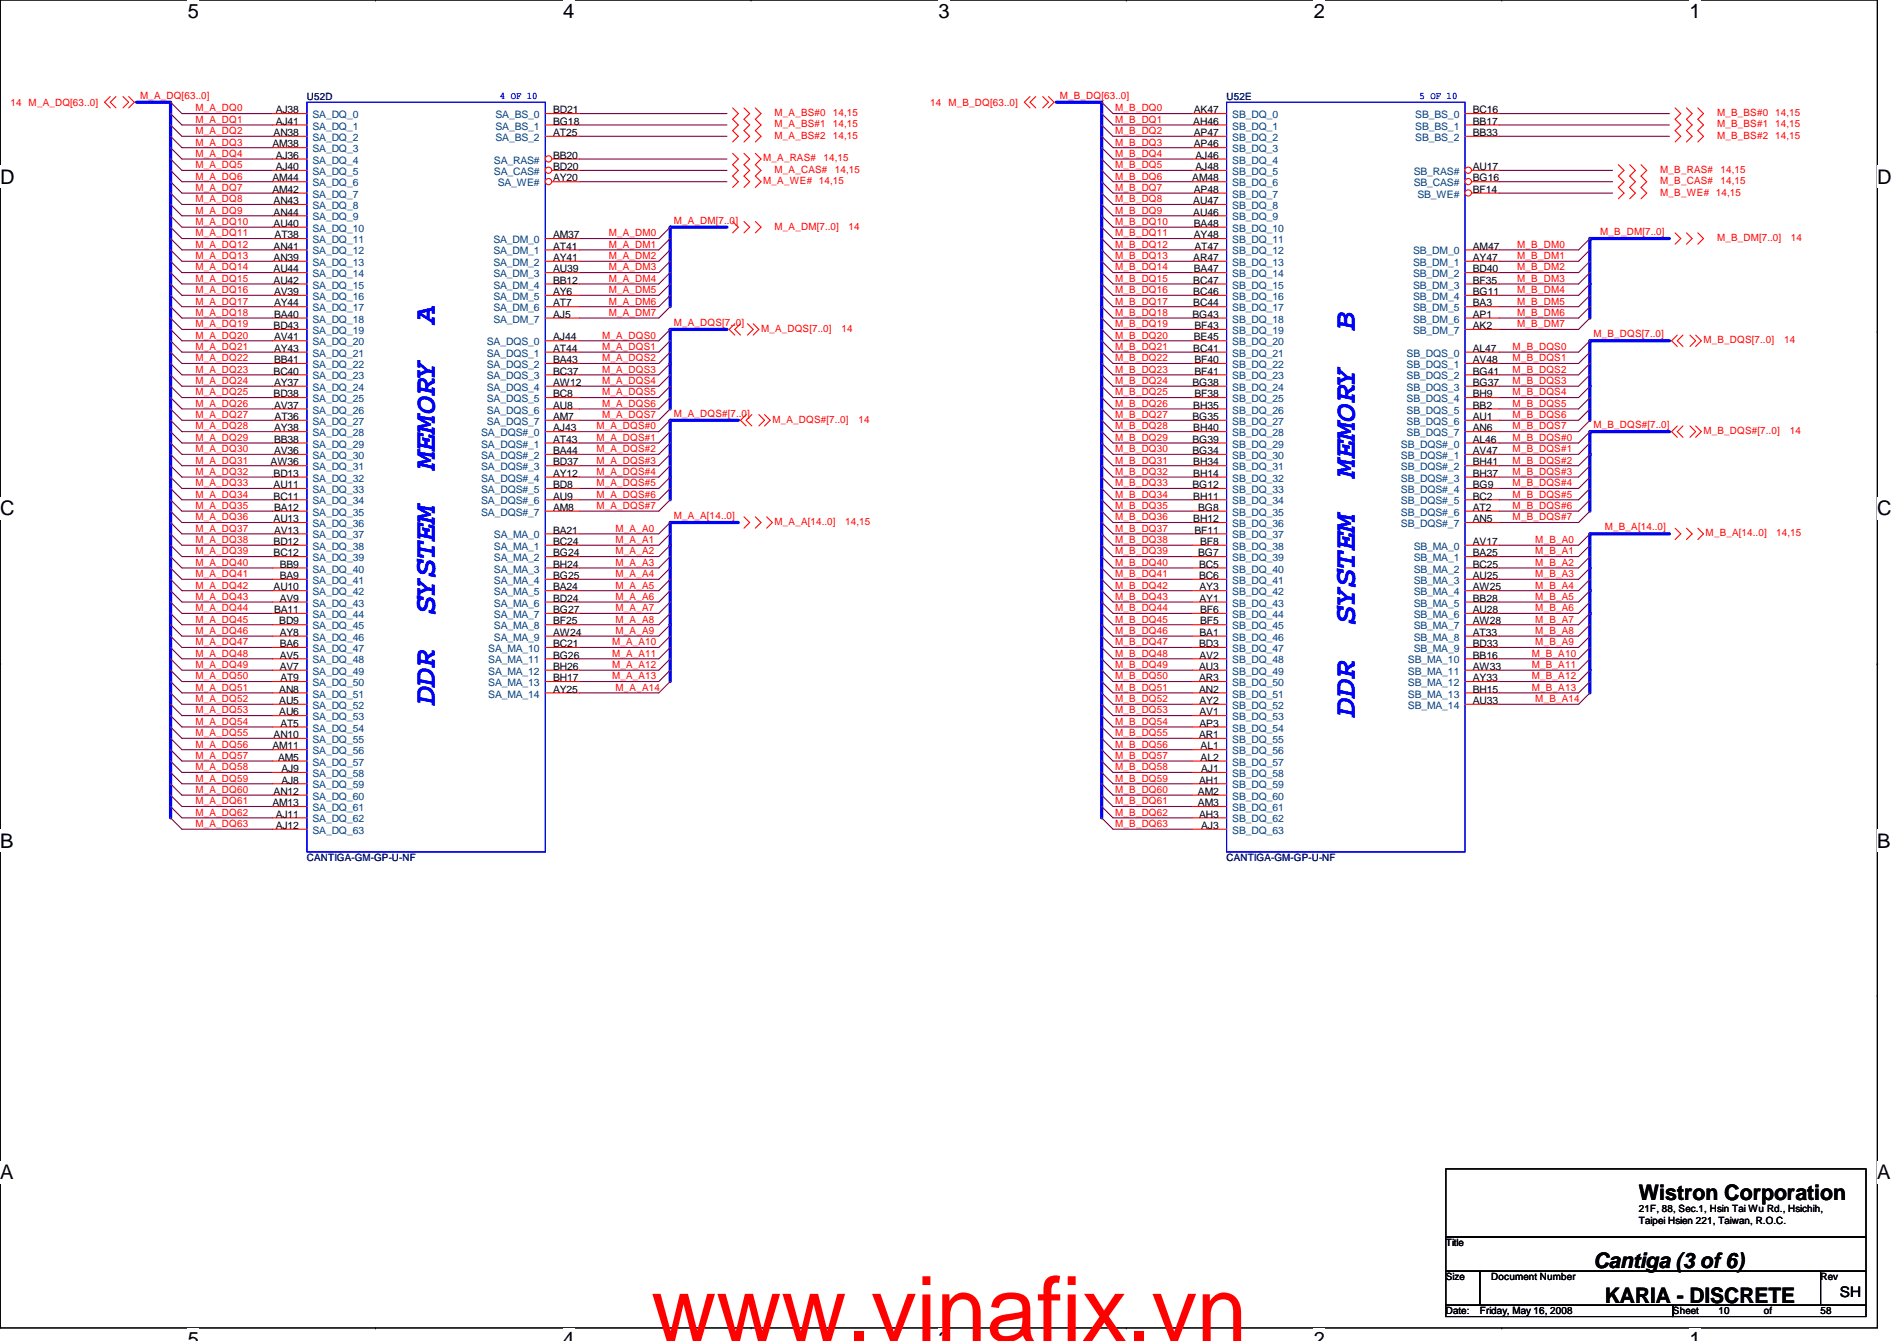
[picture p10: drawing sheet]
<svg xmlns="http://www.w3.org/2000/svg" width="297mm" height="210mm" viewBox="0 0 297 210" stroke-linecap="round" stroke-linejoin="round" font-family="sans-serif">
<defs><g id="words">
<text font-size="14.1" fill="#f00" x="102" y="209.9">www.vinafix.vn</text>
<g font-size="4.8" fill="#00f">
<text x="68.1" y="50.7" transform="rotate(-90 68.1 50.7)">A</text>
<text x="212.1" y="51.6" transform="rotate(-90 212.1 51.6)">B</text>
<text x="68.1" y="73.4" transform="rotate(-90 68.1 73.4)">MEMORY</text>
<text x="212.1" y="74.6" transform="rotate(-90 212.1 74.6)">MEMORY</text>
<text x="68.1" y="96.1" transform="rotate(-90 68.1 96.1)">SYSTEM</text>
<text x="212.1" y="97.6" transform="rotate(-90 212.1 97.6)">SYSTEM</text>
<text x="68.1" y="110.2" transform="rotate(-90 68.1 110.2)">DDR</text>
<text x="212.1" y="112" transform="rotate(-90 212.1 112)">DDR</text>
</g>
<g font-size="3.3">
<text x="256.6" y="187.9">Wistron Corporation</text>
<text x="249.5" y="198.5">Cantiga (3 of 6)</text>
<text x="251.3" y="203.9">KARIA - DISCRETE</text>
</g>
<g font-size="3.1">
<text x="29.4" y="2.8">5</text>
<text x="88.2" y="2.8">4</text>
<text x="147" y="2.8">3</text>
<text x="205.7" y="2.8">2</text>
<text x="264.5" y="2.8">1</text>
<text x="0" y="28.7">D</text>
<text x="294" y="28.7">D</text>
<text x="0" y="80.7">C</text>
<text x="294" y="80.7">C</text>
<text x="0" y="132.7">B</text>
<text x="294" y="132.7">B</text>
<text x="0" y="184.6">A</text>
<text x="294" y="184.6">A</text>
<text x="29.4" y="210.7">5</text>
<text x="88.2" y="210.7">4</text>
<text x="147" y="210.7">3</text>
<text x="205.7" y="210.7">2</text>
<text x="264.5" y="210.7">1</text>
</g>
<text font-size="2.3" x="288.1" y="203">SH</text>
<g font-size="1.6" fill="#f00">
<text x="1.6" y="16.6">14 M_A_DQ[63..0]</text>
<text x="21.9" y="15.5">M_A_DQ[63..0]</text>
<text x="30.6" y="17.4">M_A_DQ0</text>
<text x="145.7" y="16.6">14 M_B_DQ[63..0]</text>
<text x="165.9" y="15.5">M_B_DQ[63..0]</text>
<text x="174.6" y="17.4">M_B_DQ0</text>
<text x="30.6" y="19.2">M_A_DQ1</text>
<text x="30.6" y="21">M_A_DQ2</text>
<text x="30.6" y="22.8">M_A_DQ3</text>
<text x="121.3" y="18.2">M_A_BS#0 14,15</text>
<text x="121.3" y="19.9">M_A_BS#1 14,15</text>
<text x="121.3" y="21.7">M_A_BS#2 14,15</text>
<text x="174.6" y="19.2">M_B_DQ1</text>
<text x="174.6" y="21">M_B_DQ2</text>
<text x="174.6" y="22.8">M_B_DQ3</text>
<text x="268.9" y="18.2">M_B_BS#0 14,15</text>
<text x="268.9" y="19.9">M_B_BS#1 14,15</text>
<text x="268.9" y="21.7">M_B_BS#2 14,15</text>
<text x="30.6" y="29.9">M_A_DQ7</text>
<text x="30.6" y="26.3">M_A_DQ5</text>
<text x="30.6" y="24.6">M_A_DQ4</text>
<text x="30.6" y="28.1">M_A_DQ6</text>
<text x="119.5" y="25.3">M_A_RAS#</text>
<text x="119.5" y="28.8">M_A_WE# 14,15</text>
<text x="121.3" y="27.1">M_A_CAS#</text>
<text x="128.9" y="25.3">14,15</text>
<text x="130.7" y="27.1">14,15</text>
<text x="174.6" y="24.6">M_B_DQ4</text>
<text x="174.6" y="26.3">M_B_DQ5</text>
<text x="174.6" y="28.1">M_B_DQ6</text>
<text x="174.6" y="29.9">M_B_DQ7</text>
<text x="260" y="28.8">M_B_CAS#</text>
<text x="260" y="27.1">M_B_RAS#</text>
<text x="269.4" y="28.8">14,15</text>
<text x="269.4" y="27.1">14,15</text>
<text x="30.6" y="35.2">M_A_DQ10</text>
<text x="30.6" y="33.4">M_A_DQ9</text>
<text x="30.6" y="31.7">M_A_DQ8</text>
<text x="105.5" y="35">M_A_DM[7..0]</text>
<text x="121.3" y="35.9">M_A_DM[7..0]</text>
<text x="132.8" y="35.9">14</text>
<text x="174.6" y="31.7">M_B_DQ8</text>
<text x="174.6" y="33.4">M_B_DQ9</text>
<text x="174.6" y="35.2">M_B_DQ10</text>
<text x="260" y="30.6">M_B_WE# 14,15</text>
<text x="30.6" y="38.8">M_A_DQ12</text>
<text x="30.6" y="40.6">M_A_DQ13</text>
<text x="30.6" y="37">M_A_DQ11</text>
<text x="95.3" y="37">M_A_DM0</text>
<text x="95.3" y="38.8">M_A_DM1</text>
<text x="95.3" y="40.6">M_A_DM2</text>
<text x="174.6" y="37">M_B_DQ11</text>
<text x="174.6" y="40.6">M_B_DQ13</text>
<text x="174.6" y="38.8">M_B_DQ12</text>
<text x="237.6" y="38.8">M_B_DM0</text>
<text x="237.6" y="40.6">M_B_DM1</text>
<text x="250.6" y="36.8">M_B_DM[7..0]</text>
<text x="268.9" y="37.7">M_B_DM[7..0]</text>
<text x="280.4" y="37.7">14</text>
<text x="30.6" y="44.1">M_A_DQ15</text>
<text x="30.6" y="42.3">M_A_DQ14</text>
<text x="30.6" y="45.9">M_A_DQ16</text>
<text x="30.6" y="47.7">M_A_DQ17</text>
<text x="95.3" y="42.3">M_A_DM3</text>
<text x="95.3" y="44.1">M_A_DM4</text>
<text x="95.3" y="45.9">M_A_DM5</text>
<text x="95.3" y="47.7">M_A_DM6</text>
<text x="174.6" y="44.1">M_B_DQ15</text>
<text x="174.6" y="42.3">M_B_DQ14</text>
<text x="174.6" y="45.9">M_B_DQ16</text>
<text x="174.6" y="47.7">M_B_DQ17</text>
<text x="237.6" y="42.3">M_B_DM2</text>
<text x="237.6" y="44.1">M_B_DM3</text>
<text x="237.6" y="45.9">M_B_DM4</text>
<text x="237.6" y="47.7">M_B_DM5</text>
<text x="30.6" y="53">M_A_DQ20</text>
<text x="30.6" y="51.2">M_A_DQ19</text>
<text x="30.6" y="49.4">M_A_DQ18</text>
<text x="94.3" y="53">M_A_DQS0</text>
<text x="95.3" y="49.4">M_A_DM7</text>
<text x="105.5" y="51">M_A_DQS[7..0]</text>
<text x="119.2" y="51.9">M_A_DQS[7..0]</text>
<text x="131.8" y="51.9">14</text>
<text x="174.6" y="49.4">M_B_DQ18</text>
<text x="174.6" y="51.2">M_B_DQ19</text>
<text x="174.6" y="53">M_B_DQ20</text>
<text x="237.6" y="49.4">M_B_DM6</text>
<text x="237.6" y="51.2">M_B_DM7</text>
<text x="249.5" y="52.8">M_B_DQS[7..0]</text>
<text x="266.7" y="53.7">M_B_DQS[7..0]</text>
<text x="279.4" y="53.7">14</text>
<text x="30.6" y="56.6">M_A_DQ22</text>
<text x="30.6" y="58.3">M_A_DQ23</text>
<text x="30.6" y="54.8">M_A_DQ21</text>
<text x="94.3" y="56.6">M_A_DQS2</text>
<text x="94.3" y="58.3">M_A_DQS3</text>
<text x="94.3" y="54.8">M_A_DQS1</text>
<text x="174.6" y="58.3">M_B_DQ23</text>
<text x="174.6" y="54.8">M_B_DQ21</text>
<text x="174.6" y="56.6">M_B_DQ22</text>
<text x="236.9" y="54.8">M_B_DQS0</text>
<text x="236.9" y="56.6">M_B_DQS1</text>
<text x="236.9" y="58.3">M_B_DQS2</text>
<text x="30.6" y="65.4">M_A_DQ27</text>
<text x="30.6" y="61.9">M_A_DQ25</text>
<text x="30.6" y="63.7">M_A_DQ26</text>
<text x="30.6" y="60.1">M_A_DQ24</text>
<text x="94.3" y="61.9">M_A_DQS5</text>
<text x="94.3" y="65.4">M_A_DQS7</text>
<text x="94.3" y="60.1">M_A_DQS4</text>
<text x="94.3" y="63.7">M_A_DQS6</text>
<text x="105.5" y="65.2">M_A_DQS#[7..0]</text>
<text x="174.6" y="63.7">M_B_DQ26</text>
<text x="174.6" y="61.9">M_B_DQ25</text>
<text x="174.6" y="60.1">M_B_DQ24</text>
<text x="174.6" y="65.4">M_B_DQ27</text>
<text x="236.9" y="60.1">M_B_DQS3</text>
<text x="236.9" y="61.9">M_B_DQS4</text>
<text x="236.9" y="63.7">M_B_DQS5</text>
<text x="236.9" y="65.4">M_B_DQS6</text>
<text x="30.6" y="70.8">M_A_DQ30</text>
<text x="30.6" y="67.2">M_A_DQ28</text>
<text x="30.6" y="69">M_A_DQ29</text>
<text x="93.4" y="67.2">M_A_DQS#0</text>
<text x="93.4" y="69">M_A_DQS#1</text>
<text x="93.4" y="70.8">M_A_DQS#2</text>
<text x="120.9" y="66.2">M_A_DQS#[7..0]</text>
<text x="134.4" y="66.2">14</text>
<text x="174.6" y="67.2">M_B_DQ28</text>
<text x="174.6" y="69">M_B_DQ29</text>
<text x="174.6" y="70.8">M_B_DQ30</text>
<text x="236.9" y="69">M_B_DQS#0</text>
<text x="236.9" y="70.8">M_B_DQS#1</text>
<text x="236.9" y="67.2">M_B_DQS7</text>
<text x="249.5" y="67">M_B_DQS#[7..0]</text>
<text x="266.7" y="67.9">M_B_DQS#[7..0]</text>
<text x="280.2" y="67.9">14</text>
<text x="30.6" y="77.9">M_A_DQ34</text>
<text x="30.6" y="72.6">M_A_DQ31</text>
<text x="30.6" y="74.3">M_A_DQ32</text>
<text x="30.6" y="76.1">M_A_DQ33</text>
<text x="93.4" y="72.6">M_A_DQS#3</text>
<text x="93.4" y="77.9">M_A_DQS#6</text>
<text x="93.4" y="74.3">M_A_DQS#4</text>
<text x="93.4" y="76.1">M_A_DQS#5</text>
<text x="174.6" y="72.6">M_B_DQ31</text>
<text x="174.6" y="74.3">M_B_DQ32</text>
<text x="174.6" y="76.1">M_B_DQ33</text>
<text x="174.6" y="77.9">M_B_DQ34</text>
<text x="236.9" y="72.6">M_B_DQS#2</text>
<text x="236.9" y="74.3">M_B_DQS#3</text>
<text x="236.9" y="76.1">M_B_DQS#4</text>
<text x="236.9" y="77.9">M_B_DQS#5</text>
<text x="30.6" y="81.4">M_A_DQ36</text>
<text x="30.6" y="83.2">M_A_DQ37</text>
<text x="30.6" y="79.7">M_A_DQ35</text>
<text x="93.4" y="79.7">M_A_DQS#7</text>
<text x="96.4" y="83.2">M_A_A0</text>
<text x="105.5" y="81.2">M_A_A[14..0]</text>
<text x="121.3" y="82.2">M_A_A[14..0]</text>
<text x="132.3" y="82.2">14,15</text>
<text x="174.6" y="79.7">M_B_DQ35</text>
<text x="174.6" y="83.2">M_B_DQ37</text>
<text x="174.6" y="81.4">M_B_DQ36</text>
<text x="236.9" y="79.7">M_B_DQS#6</text>
<text x="236.9" y="81.4">M_B_DQS#7</text>
<text x="251.3" y="83">M_B_A[14..0]</text>
<text x="267.1" y="83.9">M_B_A[14..0]</text>
<text x="278.1" y="83.9">14,15</text>
<text x="30.6" y="88.6">M_A_DQ40</text>
<text x="30.6" y="86.8">M_A_DQ39</text>
<text x="30.6" y="85">M_A_DQ38</text>
<text x="96.4" y="88.6">M_A_A3</text>
<text x="96.4" y="85">M_A_A1</text>
<text x="96.4" y="86.8">M_A_A2</text>
<text x="174.6" y="86.8">M_B_DQ39</text>
<text x="174.6" y="85">M_B_DQ38</text>
<text x="174.6" y="88.6">M_B_DQ40</text>
<text x="240.4" y="85">M_B_A0</text>
<text x="240.4" y="86.8">M_B_A1</text>
<text x="240.4" y="88.6">M_B_A2</text>
<text x="30.6" y="95.7">M_A_DQ44</text>
<text x="30.6" y="92.1">M_A_DQ42</text>
<text x="30.6" y="93.9">M_A_DQ43</text>
<text x="30.6" y="90.3">M_A_DQ41</text>
<text x="96.4" y="93.9">M_A_A6</text>
<text x="96.4" y="92.1">M_A_A5</text>
<text x="96.4" y="95.7">M_A_A7</text>
<text x="96.4" y="90.3">M_A_A4</text>
<text x="174.6" y="95.7">M_B_DQ44</text>
<text x="174.6" y="92.1">M_B_DQ42</text>
<text x="174.6" y="90.3">M_B_DQ41</text>
<text x="174.6" y="93.9">M_B_DQ43</text>
<text x="240.4" y="90.3">M_B_A3</text>
<text x="240.4" y="92.1">M_B_A4</text>
<text x="240.4" y="93.9">M_B_A5</text>
<text x="240.4" y="95.7">M_B_A6</text>
<text x="30.6" y="101">M_A_DQ47</text>
<text x="30.6" y="99.2">M_A_DQ46</text>
<text x="30.6" y="97.5">M_A_DQ45</text>
<text x="95.8" y="101">M_A_A10</text>
<text x="96.4" y="97.5">M_A_A8</text>
<text x="96.4" y="99.2">M_A_A9</text>
<text x="174.6" y="97.5">M_B_DQ45</text>
<text x="174.6" y="101">M_B_DQ47</text>
<text x="174.6" y="99.2">M_B_DQ46</text>
<text x="240.4" y="101">M_B_A9</text>
<text x="240.4" y="99.2">M_B_A8</text>
<text x="240.4" y="97.5">M_B_A7</text>
<text x="30.6" y="102.8">M_A_DQ48</text>
<text x="30.6" y="104.6">M_A_DQ49</text>
<text x="30.6" y="106.3">M_A_DQ50</text>
<text x="95.8" y="106.3">M_A_A13</text>
<text x="95.8" y="102.8">M_A_A11</text>
<text x="95.8" y="104.6">M_A_A12</text>
<text x="174.6" y="102.8">M_B_DQ48</text>
<text x="174.6" y="104.6">M_B_DQ49</text>
<text x="174.6" y="106.3">M_B_DQ50</text>
<text x="239.9" y="106.3">M_B_A12</text>
<text x="239.9" y="104.6">M_B_A11</text>
<text x="239.9" y="102.8">M_B_A10</text>
<text x="30.6" y="113.5">M_A_DQ54</text>
<text x="30.6" y="111.7">M_A_DQ53</text>
<text x="30.6" y="108.1">M_A_DQ51</text>
<text x="30.6" y="109.9">M_A_DQ52</text>
<text x="96.4" y="108.1">M_A_A14</text>
<text x="174.6" y="108.1">M_B_DQ51</text>
<text x="174.6" y="111.7">M_B_DQ53</text>
<text x="174.6" y="109.9">M_B_DQ52</text>
<text x="174.6" y="113.5">M_B_DQ54</text>
<text x="239.9" y="108.1">M_B_A13</text>
<text x="240.4" y="109.9">M_B_A14</text>
<text x="30.6" y="118.8">M_A_DQ57</text>
<text x="30.6" y="115.2">M_A_DQ55</text>
<text x="30.6" y="117">M_A_DQ56</text>
<text x="174.6" y="115.2">M_B_DQ55</text>
<text x="174.6" y="118.8">M_B_DQ57</text>
<text x="174.6" y="117">M_B_DQ56</text>
<text x="30.6" y="122.3">M_A_DQ59</text>
<text x="30.6" y="124.1">M_A_DQ60</text>
<text x="30.6" y="125.9">M_A_DQ61</text>
<text x="30.6" y="120.6">M_A_DQ58</text>
<text x="174.6" y="124.1">M_B_DQ60</text>
<text x="174.6" y="120.6">M_B_DQ58</text>
<text x="174.6" y="125.9">M_B_DQ61</text>
<text x="174.6" y="122.3">M_B_DQ59</text>
<text x="30.6" y="129.5">M_A_DQ63</text>
<text x="30.6" y="127.7">M_A_DQ62</text>
<text x="174.6" y="129.5">M_B_DQ63</text>
<text x="174.6" y="127.7">M_B_DQ62</text>
</g>
<g font-size="1.6">
<text x="43.2" y="17.7">AJ38</text>
<text x="86.6" y="17.7">BD21</text>
<text x="186.9" y="17.7">AK47</text>
<text x="230.6" y="17.7">BC16</text>
<text x="42.7" y="23.1">AM38</text>
<text x="42.8" y="21.3">AN38</text>
<text x="43.2" y="19.5">AJ41</text>
<text x="86.6" y="19.5">BG18</text>
<text x="86.6" y="21.3">AT25</text>
<text x="186.9" y="19.5">AH46</text>
<text x="186.9" y="21.3">AP47</text>
<text x="186.9" y="23.1">AP46</text>
<text x="230.6" y="19.5">BB17</text>
<text x="230.6" y="21.3">BB33</text>
<text x="42.7" y="28.4">AM44</text>
<text x="43.2" y="24.8">AJ36</text>
<text x="43.2" y="26.6">AJ40</text>
<text x="86.6" y="28.4">AY20</text>
<text x="86.6" y="26.6">BD20</text>
<text x="86.6" y="24.8">BB20</text>
<text x="186.7" y="28.4">AM48</text>
<text x="187.2" y="24.8">AJ46</text>
<text x="187.2" y="26.6">AJ48</text>
<text x="230.6" y="28.4">BG16</text>
<text x="230.6" y="26.6">AU17</text>
<text x="42.7" y="30.2">AM42</text>
<text x="42.8" y="35.5">AU40</text>
<text x="42.8" y="32">AN43</text>
<text x="42.8" y="33.7">AN44</text>
<text x="186.9" y="32">AU47</text>
<text x="186.9" y="33.7">AU46</text>
<text x="186.9" y="35.5">BA48</text>
<text x="186.9" y="30.2">AP48</text>
<text x="230.6" y="30.2">BF14</text>
<text x="42.8" y="39.1">AN41</text>
<text x="42.8" y="40.9">AN39</text>
<text x="43" y="37.3">AT38</text>
<text x="86.6" y="37.3">AM37</text>
<text x="86.6" y="39.1">AT41</text>
<text x="86.6" y="40.9">AY41</text>
<text x="186.9" y="40.9">AR47</text>
<text x="186.9" y="37.3">AY48</text>
<text x="187" y="39.1">AT47</text>
<text x="230.6" y="39.1">AM47</text>
<text x="230.6" y="40.9">AY47</text>
<text x="42.8" y="42.6">AU44</text>
<text x="42.8" y="44.4">AU42</text>
<text x="42.9" y="46.2">AV39</text>
<text x="42.9" y="48">AY44</text>
<text x="86.6" y="42.6">AU39</text>
<text x="86.6" y="44.4">BB12</text>
<text x="86.6" y="46.2">AY6</text>
<text x="86.6" y="48">AT7</text>
<text x="186.9" y="44.4">BC47</text>
<text x="186.9" y="46.2">BC46</text>
<text x="186.9" y="48">BC44</text>
<text x="186.9" y="42.6">BA47</text>
<text x="230.6" y="42.6">BD40</text>
<text x="230.6" y="44.4">BF35</text>
<text x="230.6" y="46.2">BG11</text>
<text x="230.6" y="48">BA3</text>
<text x="42.8" y="51.5">BD43</text>
<text x="42.9" y="49.7">BA40</text>
<text x="42.9" y="53.3">AV41</text>
<text x="86.6" y="49.7">AJ5</text>
<text x="86.6" y="53.3">AJ44</text>
<text x="186.7" y="49.7">BG43</text>
<text x="186.9" y="53.3">BE45</text>
<text x="187" y="51.5">BF43</text>
<text x="230.6" y="49.7">AP1</text>
<text x="230.6" y="51.5">AK2</text>
<text x="42.8" y="58.6">BC40</text>
<text x="42.9" y="55.1">AY43</text>
<text x="42.9" y="56.9">BB41</text>
<text x="86.6" y="55.1">AT44</text>
<text x="86.6" y="56.9">BA43</text>
<text x="86.6" y="58.6">BC37</text>
<text x="186.9" y="55.1">BC41</text>
<text x="187" y="56.9">BF40</text>
<text x="187" y="58.6">BF41</text>
<text x="230.6" y="55.1">AL47</text>
<text x="230.6" y="56.9">AV48</text>
<text x="230.6" y="58.6">BG41</text>
<text x="42.8" y="62.2">BD38</text>
<text x="42.9" y="60.4">AY37</text>
<text x="42.9" y="64">AV37</text>
<text x="43" y="65.7">AT36</text>
<text x="86.6" y="60.4">AW12</text>
<text x="86.6" y="62.2">BC8</text>
<text x="86.6" y="64">AU8</text>
<text x="86.6" y="65.7">AM7</text>
<text x="186.7" y="60.4">BG38</text>
<text x="186.7" y="65.7">BG35</text>
<text x="186.9" y="64">BH35</text>
<text x="187" y="62.2">BF38</text>
<text x="230.6" y="60.4">BG37</text>
<text x="230.6" y="62.2">BH9</text>
<text x="230.6" y="64">BB2</text>
<text x="230.6" y="65.7">AU1</text>
<text x="42.9" y="67.5">AY38</text>
<text x="42.9" y="69.3">BB38</text>
<text x="42.9" y="71.1">AV36</text>
<text x="86.6" y="67.5">AJ43</text>
<text x="86.6" y="69.3">AT43</text>
<text x="86.6" y="71.1">BA44</text>
<text x="186.7" y="69.3">BG39</text>
<text x="186.7" y="71.1">BG34</text>
<text x="186.9" y="67.5">BH40</text>
<text x="230.6" y="69.3">AL46</text>
<text x="230.6" y="71.1">AV47</text>
<text x="230.6" y="67.5">AN6</text>
<text x="42.4" y="72.9">AW36</text>
<text x="42.8" y="74.6">BD13</text>
<text x="42.8" y="76.4">AU11</text>
<text x="86.6" y="72.9">BD37</text>
<text x="86.6" y="74.6">AY12</text>
<text x="86.6" y="76.4">BD8</text>
<text x="186.7" y="76.4">BG12</text>
<text x="186.9" y="72.9">BH34</text>
<text x="186.9" y="74.6">BH14</text>
<text x="230.6" y="72.9">BH41</text>
<text x="230.6" y="74.6">BH37</text>
<text x="230.6" y="76.4">BG9</text>
<text x="42.8" y="78.2">BC11</text>
<text x="42.8" y="81.7">AU13</text>
<text x="42.9" y="80">BA12</text>
<text x="42.9" y="83.5">AV13</text>
<text x="86.6" y="78.2">AU9</text>
<text x="86.6" y="80">AM8</text>
<text x="86.6" y="83.5">BA21</text>
<text x="186.9" y="78.2">BH11</text>
<text x="186.9" y="81.7">BH12</text>
<text x="187" y="83.5">BF11</text>
<text x="187.6" y="80">BG8</text>
<text x="230.6" y="78.2">BC2</text>
<text x="230.6" y="80">AT2</text>
<text x="230.6" y="81.7">AN5</text>
<text x="42.8" y="85.3">BD12</text>
<text x="42.8" y="87.1">BC12</text>
<text x="43.8" y="88.9">BB9</text>
<text x="86.6" y="85.3">BC24</text>
<text x="86.6" y="87.1">BG24</text>
<text x="86.6" y="88.9">BH24</text>
<text x="187.6" y="87.1">BG7</text>
<text x="187.7" y="88.9">BC5</text>
<text x="187.9" y="85.3">BF8</text>
<text x="230.6" y="85.3">AV17</text>
<text x="230.6" y="87.1">BA25</text>
<text x="230.6" y="88.9">BC25</text>
<text x="42.8" y="92.4">AU10</text>
<text x="42.9" y="96">BA11</text>
<text x="43.8" y="90.6">BA9</text>
<text x="43.8" y="94.2">AV9</text>
<text x="86.6" y="90.6">BG25</text>
<text x="86.6" y="92.4">BA24</text>
<text x="86.6" y="94.2">BD24</text>
<text x="86.6" y="96">BG27</text>
<text x="187.7" y="90.6">BC6</text>
<text x="187.8" y="92.4">AY3</text>
<text x="187.8" y="94.2">AY1</text>
<text x="187.9" y="96">BF6</text>
<text x="230.6" y="90.6">AU25</text>
<text x="230.6" y="92.4">AW25</text>
<text x="230.6" y="94.2">BB28</text>
<text x="230.6" y="96">AU28</text>
<text x="43.7" y="97.7">BD9</text>
<text x="43.8" y="99.5">AY8</text>
<text x="43.8" y="101.3">BA6</text>
<text x="86.6" y="101.3">BC21</text>
<text x="86.6" y="97.7">BF25</text>
<text x="86.6" y="99.5">AW24</text>
<text x="187.7" y="101.3">BD3</text>
<text x="187.8" y="99.5">BA1</text>
<text x="187.9" y="97.7">BF5</text>
<text x="230.6" y="97.7">AW28</text>
<text x="230.6" y="99.5">AT33</text>
<text x="230.6" y="101.3">BD33</text>
<text x="43.8" y="103.1">AV5</text>
<text x="43.8" y="104.9">AV7</text>
<text x="43.9" y="106.6">AT9</text>
<text x="86.6" y="103.1">BG26</text>
<text x="86.6" y="104.9">BH26</text>
<text x="86.6" y="106.6">BH17</text>
<text x="187.7" y="104.9">AU3</text>
<text x="187.7" y="106.6">AR3</text>
<text x="187.8" y="103.1">AV2</text>
<text x="230.6" y="103.1">BB16</text>
<text x="230.6" y="104.9">AW33</text>
<text x="230.6" y="106.6">AY33</text>
<text x="43.7" y="108.4">AN8</text>
<text x="43.7" y="110.2">AU5</text>
<text x="43.7" y="112">AU6</text>
<text x="43.9" y="113.7">AT5</text>
<text x="86.6" y="108.4">AY25</text>
<text x="187.7" y="108.4">AN2</text>
<text x="187.8" y="110.2">AY2</text>
<text x="187.8" y="112">AV1</text>
<text x="187.8" y="113.7">AP3</text>
<text x="230.6" y="108.4">BH15</text>
<text x="230.6" y="110.2">AU33</text>
<text x="42.7" y="117.3">AM11</text>
<text x="42.8" y="115.5">AN10</text>
<text x="43.6" y="119.1">AM5</text>
<text x="187.7" y="115.5">AR1</text>
<text x="188" y="117.3">AL1</text>
<text x="188" y="119.1">AL2</text>
<text x="42.8" y="124.4">AN12</text>
<text x="44.1" y="120.9">AJ9</text>
<text x="44.1" y="122.6">AJ8</text>
<text x="187.6" y="124.4">AM2</text>
<text x="187.7" y="122.6">AH1</text>
<text x="188.1" y="120.9">AJ1</text>
<text x="42.7" y="126.2">AM13</text>
<text x="43.2" y="128">AJ11</text>
<text x="43.2" y="129.8">AJ12</text>
<text x="187.6" y="126.2">AM3</text>
<text x="187.7" y="128">AH3</text>
<text x="188.1" y="129.8">AJ3</text>
<text x="256.6" y="189.7">21F, 88, Sec.1, Hsin Tai Wu Rd., Hsichih,</text>
<text x="256.6" y="191.6">Taipei Hsien 221, Taiwan, R.O.C.</text>
<text x="226.4" y="195.1">Title</text>
<text x="226.4" y="200.4">Size</text>
<text x="233.5" y="200.4">Document Number</text>
<text x="285.1" y="200.4">Rev</text>
<text x="226.4" y="205.7">Date:</text>
<text x="231.7" y="205.7">Friday, May 16, 2008</text>
<text x="262" y="205.7">Sheet</text>
<text x="269.1" y="205.7">10</text>
<text x="276.2" y="205.7">of</text>
<text x="285.1" y="205.7">58</text>
</g>
<g font-size="1.6" fill="#00007f">
<text x="48" y="15.7">U52D</text>
<text x="192.1" y="15.7">U52E</text>
<text x="48" y="134.8">CANTIGA-GM-GP-U-NF</text>
<text x="192.1" y="134.8">CANTIGA-GM-GP-U-NF</text>
</g>
<g font-size="1.6" fill="#00f">
<text x="78.3" y="15.5">4 OF 10</text>
<text x="222.3" y="15.5">5 OF 10</text>
</g>
<g font-size="1.6" fill="#003f7f">
<text x="48.9" y="18.5">SA_DQ_0</text>
<text x="48.9" y="20.3">SA_DQ_1</text>
<text x="48.9" y="22.1">SA_DQ_2</text>
<text x="48.9" y="23.8">SA_DQ_3</text>
<text x="77.6" y="18.5">SA_BS_0</text>
<text x="77.6" y="20.3">SA_BS_1</text>
<text x="77.6" y="22.1">SA_BS_2</text>
<text x="193" y="18.5">SB_DQ_0</text>
<text x="193" y="20.3">SB_DQ_1</text>
<text x="193" y="22.1">SB_DQ_2</text>
<text x="193" y="23.8">SB_DQ_3</text>
<text x="221.6" y="18.5">SB_BS_0</text>
<text x="221.6" y="20.3">SB_BS_1</text>
<text x="221.6" y="22.1">SB_BS_2</text>
<text x="48.9" y="25.6">SA_DQ_4</text>
<text x="48.9" y="27.4">SA_DQ_5</text>
<text x="48.9" y="29.2">SA_DQ_6</text>
<text x="77.3" y="27.4">SA_CAS#</text>
<text x="77.3" y="25.6">SA_RAS#</text>
<text x="77.9" y="29.2">SA_WE#</text>
<text x="193" y="25.6">SB_DQ_4</text>
<text x="193" y="27.4">SB_DQ_5</text>
<text x="193" y="29.2">SB_DQ_6</text>
<text x="221.4" y="29.2">SB_CAS#</text>
<text x="221.4" y="27.4">SB_RAS#</text>
<text x="48.9" y="30.9">SA_DQ_7</text>
<text x="48.9" y="32.7">SA_DQ_8</text>
<text x="48.9" y="34.5">SA_DQ_9</text>
<text x="193" y="30.9">SB_DQ_7</text>
<text x="193" y="32.7">SB_DQ_8</text>
<text x="193" y="34.5">SB_DQ_9</text>
<text x="222" y="30.9">SB_WE#</text>
<text x="48.9" y="36.3">SA_DQ_10</text>
<text x="48.9" y="38.1">SA_DQ_11</text>
<text x="48.9" y="39.8">SA_DQ_12</text>
<text x="48.9" y="41.6">SA_DQ_13</text>
<text x="77.3" y="38.1">SA_DM_0</text>
<text x="77.3" y="39.8">SA_DM_1</text>
<text x="77.3" y="41.6">SA_DM_2</text>
<text x="193" y="36.3">SB_DQ_10</text>
<text x="193" y="38.1">SB_DQ_11</text>
<text x="193" y="39.8">SB_DQ_12</text>
<text x="193" y="41.6">SB_DQ_13</text>
<text x="221.3" y="39.8">SB_DM_0</text>
<text x="221.3" y="41.6">SB_DM_1</text>
<text x="48.9" y="43.4">SA_DQ_14</text>
<text x="48.9" y="45.2">SA_DQ_15</text>
<text x="48.9" y="46.9">SA_DQ_16</text>
<text x="77.3" y="43.4">SA_DM_3</text>
<text x="77.3" y="45.2">SA_DM_4</text>
<text x="77.3" y="46.9">SA_DM_5</text>
<text x="193" y="43.4">SB_DQ_14</text>
<text x="193" y="45.2">SB_DQ_15</text>
<text x="193" y="46.9">SB_DQ_16</text>
<text x="221.3" y="43.4">SB_DM_2</text>
<text x="221.3" y="45.2">SB_DM_3</text>
<text x="221.3" y="46.9">SB_DM_4</text>
<text x="48.9" y="48.7">SA_DQ_17</text>
<text x="48.9" y="50.5">SA_DQ_18</text>
<text x="48.9" y="52.3">SA_DQ_19</text>
<text x="77.3" y="48.7">SA_DM_6</text>
<text x="77.3" y="50.5">SA_DM_7</text>
<text x="193" y="48.7">SB_DQ_17</text>
<text x="193" y="50.5">SB_DQ_18</text>
<text x="193" y="52.3">SB_DQ_19</text>
<text x="221.3" y="48.7">SB_DM_5</text>
<text x="221.3" y="50.5">SB_DM_6</text>
<text x="221.3" y="52.3">SB_DM_7</text>
<text x="48.9" y="54.1">SA_DQ_20</text>
<text x="48.9" y="55.8">SA_DQ_21</text>
<text x="48.9" y="57.6">SA_DQ_22</text>
<text x="48.9" y="59.4">SA_DQ_23</text>
<text x="76.2" y="54.1">SA_DQS_0</text>
<text x="76.2" y="55.8">SA_DQS_1</text>
<text x="76.2" y="57.6">SA_DQS_2</text>
<text x="76.2" y="59.4">SA_DQS_3</text>
<text x="193" y="54.1">SB_DQ_20</text>
<text x="193" y="55.8">SB_DQ_21</text>
<text x="193" y="57.6">SB_DQ_22</text>
<text x="193" y="59.4">SB_DQ_23</text>
<text x="220.3" y="55.8">SB_DQS_0</text>
<text x="220.3" y="57.6">SB_DQS_1</text>
<text x="220.3" y="59.4">SB_DQS_2</text>
<text x="48.9" y="61.2">SA_DQ_24</text>
<text x="48.9" y="62.9">SA_DQ_25</text>
<text x="48.9" y="64.7">SA_DQ_26</text>
<text x="76.2" y="61.2">SA_DQS_4</text>
<text x="76.2" y="62.9">SA_DQS_5</text>
<text x="76.2" y="64.7">SA_DQS_6</text>
<text x="193" y="61.2">SB_DQ_24</text>
<text x="193" y="62.9">SB_DQ_25</text>
<text x="193" y="64.7">SB_DQ_26</text>
<text x="220.3" y="61.2">SB_DQS_3</text>
<text x="220.3" y="62.9">SB_DQS_4</text>
<text x="220.3" y="64.7">SB_DQS_5</text>
<text x="48.9" y="66.5">SA_DQ_27</text>
<text x="48.9" y="68.3">SA_DQ_28</text>
<text x="48.9" y="70.1">SA_DQ_29</text>
<text x="48.9" y="71.8">SA_DQ_30</text>
<text x="75.4" y="68.3">SA_DQS#_0</text>
<text x="75.4" y="70.1">SA_DQS#_1</text>
<text x="75.4" y="71.8">SA_DQS#_2</text>
<text x="76.2" y="66.5">SA_DQS_7</text>
<text x="193" y="66.5">SB_DQ_27</text>
<text x="193" y="68.3">SB_DQ_28</text>
<text x="193" y="70.1">SB_DQ_29</text>
<text x="193" y="71.8">SB_DQ_30</text>
<text x="219.4" y="70.1">SB_DQS#_0</text>
<text x="219.4" y="71.8">SB_DQS#_1</text>
<text x="220.3" y="66.5">SB_DQS_6</text>
<text x="220.3" y="68.3">SB_DQS_7</text>
<text x="48.9" y="73.6">SA_DQ_31</text>
<text x="48.9" y="75.4">SA_DQ_32</text>
<text x="48.9" y="77.2">SA_DQ_33</text>
<text x="75.4" y="73.6">SA_DQS#_3</text>
<text x="75.4" y="75.4">SA_DQS#_4</text>
<text x="75.4" y="77.2">SA_DQS#_5</text>
<text x="193" y="73.6">SB_DQ_31</text>
<text x="193" y="75.4">SB_DQ_32</text>
<text x="193" y="77.2">SB_DQ_33</text>
<text x="219.4" y="73.6">SB_DQS#_2</text>
<text x="219.4" y="75.4">SB_DQS#_3</text>
<text x="219.4" y="77.2">SB_DQS#_4</text>
<text x="48.9" y="79">SA_DQ_34</text>
<text x="48.9" y="80.7">SA_DQ_35</text>
<text x="48.9" y="82.5">SA_DQ_36</text>
<text x="75.4" y="79">SA_DQS#_6</text>
<text x="75.4" y="80.7">SA_DQS#_7</text>
<text x="193" y="79">SB_DQ_34</text>
<text x="193" y="80.7">SB_DQ_35</text>
<text x="193" y="82.5">SB_DQ_36</text>
<text x="219.4" y="79">SB_DQS#_5</text>
<text x="219.4" y="80.7">SB_DQS#_6</text>
<text x="219.4" y="82.5">SB_DQS#_7</text>
<text x="48.9" y="84.3">SA_DQ_37</text>
<text x="48.9" y="86.1">SA_DQ_38</text>
<text x="48.9" y="87.8">SA_DQ_39</text>
<text x="48.9" y="89.6">SA_DQ_40</text>
<text x="77.3" y="84.3">SA_MA_0</text>
<text x="77.3" y="86.1">SA_MA_1</text>
<text x="77.3" y="87.8">SA_MA_2</text>
<text x="77.3" y="89.6">SA_MA_3</text>
<text x="193" y="84.3">SB_DQ_37</text>
<text x="193" y="86.1">SB_DQ_38</text>
<text x="193" y="87.8">SB_DQ_39</text>
<text x="193" y="89.6">SB_DQ_40</text>
<text x="221.4" y="86.1">SB_MA_0</text>
<text x="221.4" y="87.8">SB_MA_1</text>
<text x="221.4" y="89.6">SB_MA_2</text>
<text x="48.9" y="91.4">SA_DQ_41</text>
<text x="48.9" y="93.2">SA_DQ_42</text>
<text x="48.9" y="95">SA_DQ_43</text>
<text x="77.3" y="91.4">SA_MA_4</text>
<text x="77.3" y="93.2">SA_MA_5</text>
<text x="77.3" y="95">SA_MA_6</text>
<text x="193" y="91.4">SB_DQ_41</text>
<text x="193" y="93.2">SB_DQ_42</text>
<text x="193" y="95">SB_DQ_43</text>
<text x="221.4" y="91.4">SB_MA_3</text>
<text x="221.4" y="93.2">SB_MA_4</text>
<text x="221.4" y="95">SB_MA_5</text>
<text x="48.9" y="96.7">SA_DQ_44</text>
<text x="48.9" y="98.5">SA_DQ_45</text>
<text x="48.9" y="100.3">SA_DQ_46</text>
<text x="77.3" y="96.7">SA_MA_7</text>
<text x="77.3" y="98.5">SA_MA_8</text>
<text x="77.3" y="100.3">SA_MA_9</text>
<text x="193" y="96.7">SB_DQ_44</text>
<text x="193" y="98.5">SB_DQ_45</text>
<text x="193" y="100.3">SB_DQ_46</text>
<text x="221.4" y="96.7">SB_MA_6</text>
<text x="221.4" y="98.5">SB_MA_7</text>
<text x="221.4" y="100.3">SB_MA_8</text>
<text x="48.9" y="102.1">SA_DQ_47</text>
<text x="48.9" y="103.8">SA_DQ_48</text>
<text x="48.9" y="105.6">SA_DQ_49</text>
<text x="48.9" y="107.4">SA_DQ_50</text>
<text x="76.5" y="102.1">SA_MA_10</text>
<text x="76.5" y="103.8">SA_MA_11</text>
<text x="76.5" y="105.6">SA_MA_12</text>
<text x="76.5" y="107.4">SA_MA_13</text>
<text x="193" y="102.1">SB_DQ_47</text>
<text x="193" y="103.8">SB_DQ_48</text>
<text x="193" y="105.6">SB_DQ_49</text>
<text x="193" y="107.4">SB_DQ_50</text>
<text x="220.5" y="103.8">SB_MA_10</text>
<text x="220.5" y="105.6">SB_MA_11</text>
<text x="220.5" y="107.4">SB_MA_12</text>
<text x="221.4" y="102.1">SB_MA_9</text>
<text x="48.9" y="109.2">SA_DQ_51</text>
<text x="48.9" y="111">SA_DQ_52</text>
<text x="48.9" y="112.7">SA_DQ_53</text>
<text x="76.5" y="109.2">SA_MA_14</text>
<text x="193" y="109.2">SB_DQ_51</text>
<text x="193" y="111">SB_DQ_52</text>
<text x="193" y="112.7">SB_DQ_53</text>
<text x="220.5" y="109.2">SB_MA_13</text>
<text x="220.5" y="111">SB_MA_14</text>
<text x="48.9" y="114.5">SA_DQ_54</text>
<text x="48.9" y="116.3">SA_DQ_55</text>
<text x="48.9" y="118.1">SA_DQ_56</text>
<text x="48.9" y="119.8">SA_DQ_57</text>
<text x="193" y="114.5">SB_DQ_54</text>
<text x="193" y="116.3">SB_DQ_55</text>
<text x="193" y="118.1">SB_DQ_56</text>
<text x="193" y="119.8">SB_DQ_57</text>
<text x="48.9" y="121.6">SA_DQ_58</text>
<text x="48.9" y="123.4">SA_DQ_59</text>
<text x="48.9" y="125.2">SA_DQ_60</text>
<text x="193" y="121.6">SB_DQ_58</text>
<text x="193" y="123.4">SB_DQ_59</text>
<text x="193" y="125.2">SB_DQ_60</text>
<text x="48.9" y="127">SA_DQ_61</text>
<text x="48.9" y="128.7">SA_DQ_62</text>
<text x="48.9" y="130.5">SA_DQ_63</text>
<text x="193" y="127">SB_DQ_61</text>
<text x="193" y="128.7">SB_DQ_62</text>
<text x="193" y="130.5">SB_DQ_63</text>
</g>
</g></defs>
<path d="M0 0h294v207.9h-294z" fill="none" stroke="#000" stroke-width=".17"/>
<g fill="#fff">
<path d="M29.4 0h1.8v3.5h-1.8z"/>
<path d="M29.4 207.9h1.8v2h-1.8z"/>
</g>
<path d="M58.8 0h.1M58.8 207.9h.1" fill="none" stroke="#000" stroke-width=".17"/>
<g fill="#fff">
<path d="M88.2 0h1.7v3.5h-1.7z"/>
<path d="M88.2 207.9h1.7v2h-1.7z"/>
</g>
<path d="M117.6 0h.1M117.6 207.9h.1" fill="none" stroke="#000" stroke-width=".17"/>
<g fill="#fff">
<path d="M147 0h1.7v3.5h-1.7z"/>
<path d="M147 207.9h1.7v2h-1.7z"/>
</g>
<path d="M176.4 0h.1M176.4 207.9h.1" fill="none" stroke="#000" stroke-width=".17"/>
<g fill="#fff">
<path d="M205.7 0h1.8v3.5h-1.8z"/>
<path d="M205.7 207.9h1.8v2h-1.8z"/>
</g>
<path d="M235.2 0h.1M235.2 207.9h.1" fill="none" stroke="#000" stroke-width=".17"/>
<g fill="#fff">
<path d="M264.5 0h1.8v3.5h-1.8z"/>
<path d="M264.5 207.9h1.8v2h-1.8z"/>
<path d="M0 26h2.3v3.4h-2.3z"/>
<path d="M294 26h2.2v3.4h-2.2z"/>
<path d="M0 77.9h2.3v3.5h-2.3z"/>
<path d="M294 77.9h2.2v3.5h-2.2z"/>
</g>
<path d="M0 51.9h.1M294 51.9h.1" fill="none" stroke="#000" stroke-width=".17"/>
<g fill="#fff">
<path d="M0 129.9h2.1v3.4h-2.1z"/>
<path d="M294 129.9h2v3.4h-2z"/>
</g>
<path d="M0 103.9h.1M294 103.9h.1" fill="none" stroke="#000" stroke-width=".17"/>
<path d="M0 103.9h.1M294 103.9h.1" fill="none" stroke="#000" stroke-width=".16"/>
<g fill="#fff">
<path d="M0 181.8h2.1v3.5h-2.1z"/>
<path d="M294 181.8h2v3.5h-2z"/>
</g>
<path d="M0 155.9h.1M294 155.9h.1M226.4 183h65.8v10.6h-65.8zM226.4 193.6h65.8v5.4h-65.8zM226.4 199h5.3v5.3h-5.3zM231.7 199h53.4v5.3h-53.4zM285.1 199h7.1v5.3h-7.1zM226.4 204.3h35.6v1.8h-35.6zM262 204.3h30.2v1.8h-30.2z" fill="none" stroke="#000" stroke-width=".17"/>
<g fill="none" stroke="#7f003f" stroke-width=".17">
<path d="M26.7 16l1.8 1.8h14.2M26.7 17.8l1.8 1.8h14.2M26.7 19.6l1.8 1.7h14.2M90.7 17.8h23.1M90.7 19.6h23.1M172.5 16l1.8 1.8h12.4M172.5 17.8l1.8 1.8h12.4M172.5 19.6l1.8 1.7h12.4M234.7 17.8h26.7M234.7 19.6h26.7M26.7 21.3l1.8 1.8h14.2M26.7 28.4l1.8 1.8h14.2"/>
<path d="M26.7 24.9l1.8 1.8h14.2M26.7 23.1l1.8 1.8h14.2M26.7 26.7l1.8 1.7h14.2M26.7 37.3l1.8 1.8h14.2M26.7 33.8l1.8 1.8h14.2M26.7 39.1l1.8 1.8h14.2M26.7 32l1.8 1.8h14.2M26.7 30.2l1.8 1.8h14.2M26.7 35.6l1.8 1.7h14.2M90.7 21.3h23.1M90.7 26.7h23.1M90.7 24.9h23.1"/>
<path d="M90.7 28.4h23.1M104.9 35.6l-1.7 1.7h-12.5M104.9 37.3l-1.7 1.8h-12.5M104.9 39.1l-1.7 1.8h-12.5M172.5 21.3l1.8 1.8h12.4M172.5 23.1l1.8 1.8h12.4M172.5 24.9l1.8 1.8h12.4M172.5 26.7l1.8 1.7h12.4M172.5 28.4l1.8 1.8h12.4M172.5 30.2l1.8 1.8h12.4M172.5 32l1.8 1.8h12.4M172.5 33.8l1.8 1.8h12.4"/>
<path d="M172.5 35.6l1.8 1.7h12.4M172.5 39.1l1.8 1.8h12.4M172.5 37.3l1.8 1.8h12.4M234.7 28.4h17.8M234.7 26.7h17.8M234.7 30.2h17.8M234.7 21.3h26.7M249 37.3l-1.8 1.8h-12.5M249 39.1l-1.8 1.8h-12.5M26.7 42.7l1.8 1.7h14.2M26.7 40.9l1.8 1.8h14.2M26.7 51.6l1.8 1.7h14.2"/>
<path d="M26.7 49.8l1.8 1.8h14.2M26.7 48l1.8 1.8h14.2M26.7 44.4l1.8 1.8h14.2M26.7 46.2l1.8 1.8h14.2M26.7 55.1l1.8 1.8h14.2M26.7 56.9l1.8 1.8h14.2M26.7 58.7l1.8 1.8h14.2M26.7 53.3l1.8 1.8h14.2M104.9 40.9l-1.7 1.8h-12.5M104.9 42.7l-1.7 1.7h-12.5M104.9 44.4l-1.7 1.8h-12.5M104.9 46.2l-1.7 1.8h-12.5"/>
<path d="M104.9 48l-1.7 1.8h-12.5M104.9 55.1l-1.7 1.8h-12.5M104.9 56.9l-1.7 1.8h-12.5M104.9 58.7l-1.7 1.8h-12.5M104.9 51.6l-1.7 1.7h-12.5M104.9 53.3l-1.7 1.8h-12.5M172.5 42.7l1.8 1.7h12.4M172.5 40.9l1.8 1.8h12.4M172.5 44.4l1.8 1.8h12.4M172.5 46.2l1.8 1.8h12.4M172.5 48l1.8 1.8h12.4M172.5 49.8l1.8 1.8h12.4"/>
<path d="M172.5 56.9l1.8 1.8h12.4M172.5 53.3l1.8 1.8h12.4M172.5 51.6l1.8 1.7h12.4M172.5 55.1l1.8 1.8h12.4M172.5 58.7l1.8 1.8h12.4M249 53.3l-1.8 1.8h-12.5M249 55.1l-1.8 1.8h-12.5M249 56.9l-1.8 1.8h-12.5M249 58.7l-1.8 1.8h-12.5M249 40.9l-1.8 1.8h-12.5M249 42.7l-1.8 1.7h-12.5M249 44.4l-1.8 1.8h-12.5"/>
<path d="M249 46.2l-1.8 1.8h-12.5M249 48l-1.8 1.8h-12.5M249 49.8l-1.8 1.8h-12.5M26.7 78.2l1.8 1.8h14.2M26.7 76.5l1.8 1.7h14.2M26.7 64l1.8 1.8h14.2M26.7 60.5l1.8 1.7h14.2M26.7 69.3l1.8 1.8h14.2M26.7 65.8l1.8 1.8h14.2M26.7 62.2l1.8 1.8h14.2M26.7 71.1l1.8 1.8h14.2M26.7 67.6l1.8 1.7h14.2"/>
<path d="M26.7 72.9l1.8 1.8h14.2M26.7 74.7l1.8 1.8h14.2M104.9 71.1l-1.7 1.8h-12.5M104.9 65.8l-1.7 1.8h-12.5M104.9 76.5l-1.7 1.7h-12.5M104.9 72.9l-1.7 1.8h-12.5M104.9 67.6l-1.7 1.7h-12.5M104.9 69.3l-1.7 1.8h-12.5M104.9 74.7l-1.7 1.8h-12.5M104.9 78.2l-1.7 1.8h-12.5M104.9 60.5l-1.7 1.7h-12.5M104.9 64l-1.7 1.8h-12.5"/>
<path d="M104.9 62.2l-1.7 1.8h-12.5M172.5 65.8l1.8 1.8h12.4M172.5 62.2l1.8 1.8h12.4M172.5 67.6l1.8 1.7h12.4M172.5 60.5l1.8 1.7h12.4M172.5 71.1l1.8 1.8h12.4M172.5 64l1.8 1.8h12.4M172.5 69.3l1.8 1.8h12.4M172.5 72.9l1.8 1.8h12.4M172.5 74.7l1.8 1.8h12.4M172.5 76.5l1.8 1.7h12.4M172.5 78.2l1.8 1.8h12.4"/>
<path d="M249 67.6l-1.8 1.7h-12.5M249 69.3l-1.8 1.8h-12.5M249 71.1l-1.8 1.8h-12.5M249 72.9l-1.8 1.8h-12.5M249 74.7l-1.8 1.8h-12.5M249 76.5l-1.8 1.7h-12.5M249 78.2l-1.8 1.8h-12.5M249 60.5l-1.8 1.7h-12.5M249 62.2l-1.8 1.8h-12.5M249 64l-1.8 1.8h-12.5M249 65.8l-1.8 1.8h-12.5M26.7 94.2l1.8 1.8h14.2"/>
<path d="M26.7 80l1.8 1.8h14.2M26.7 99.6l1.8 1.7h14.2M26.7 87.1l1.8 1.8h14.2M26.7 85.3l1.8 1.8h14.2M26.7 81.8l1.8 1.8h14.2M26.7 97.8l1.8 1.8h14.2M26.7 90.7l1.8 1.8h14.2M26.7 83.6l1.8 1.7h14.2M26.7 96l1.8 1.8h14.2M26.7 92.5l1.8 1.7h14.2M26.7 88.9l1.8 1.8h14.2M104.9 81.8l-1.7 1.8h-12.5"/>
<path d="M104.9 92.5l-1.7 1.7h-12.5M104.9 87.1l-1.7 1.8h-12.5M104.9 90.7l-1.7 1.8h-12.5M104.9 94.2l-1.7 1.8h-12.5M104.9 83.6l-1.7 1.7h-12.5M104.9 85.3l-1.7 1.8h-12.5M104.9 88.9l-1.7 1.8h-12.5M104.9 99.6l-1.7 1.7h-12.5M104.9 96l-1.7 1.8h-12.5M104.9 97.8l-1.7 1.8h-12.5M172.5 85.3l1.8 1.8h12.4M172.5 81.8l1.8 1.8h12.4"/>
<path d="M172.5 80l1.8 1.8h12.4M172.5 83.6l1.8 1.7h12.4M172.5 94.2l1.8 1.8h12.4M172.5 90.7l1.8 1.8h12.4M172.5 96l1.8 1.8h12.4M172.5 88.9l1.8 1.8h12.4M172.5 99.6l1.8 1.7h12.4M172.5 87.1l1.8 1.8h12.4M172.5 92.5l1.8 1.7h12.4M172.5 97.8l1.8 1.8h12.4M249 80l-1.8 1.8h-12.5M249 99.6l-1.8 1.7h-12.5"/>
<path d="M249 97.8l-1.8 1.8h-12.5M249 83.6l-1.8 1.7h-12.5M249 85.3l-1.8 1.8h-12.5M249 87.1l-1.8 1.8h-12.5M249 88.9l-1.8 1.8h-12.5M249 90.7l-1.8 1.8h-12.5M249 92.5l-1.8 1.7h-12.5M249 94.2l-1.8 1.8h-12.5M249 96l-1.8 1.8h-12.5M26.7 112l1.8 1.8h14.2M26.7 110.2l1.8 1.8h14.2M26.7 119.1l1.8 1.8h14.2"/>
<path d="M26.7 106.7l1.8 1.8h14.2M26.7 101.3l1.8 1.8h14.2M26.7 117.3l1.8 1.8h14.2M26.7 113.8l1.8 1.8h14.2M26.7 103.1l1.8 1.8h14.2M26.7 104.9l1.8 1.8h14.2M26.7 108.5l1.8 1.7h14.2M26.7 115.6l1.8 1.7h14.2M104.9 104.9l-1.7 1.8h-12.5M104.9 101.3l-1.7 1.8h-12.5M104.9 103.1l-1.7 1.8h-12.5M104.9 106.7l-1.7 1.8h-12.5"/>
<path d="M172.5 101.3l1.8 1.8h12.4M172.5 103.1l1.8 1.8h12.4M172.5 104.9l1.8 1.8h12.4M172.5 106.7l1.8 1.8h12.4M172.5 113.8l1.8 1.8h12.4M172.5 110.2l1.8 1.8h12.4M172.5 108.5l1.8 1.7h12.4M172.5 112l1.8 1.8h12.4M172.5 119.1l1.8 1.8h12.4M172.5 117.3l1.8 1.8h12.4M172.5 115.6l1.8 1.7h12.4M249 104.9l-1.8 1.8h-12.5"/>
<path d="M249 103.1l-1.8 1.8h-12.5M249 106.7l-1.8 1.8h-12.5M249 101.3l-1.8 1.8h-12.5M249 108.5l-1.8 1.7h-12.5M26.7 120.9l1.8 1.8h14.2M26.7 128l1.8 1.8h14.2M26.7 122.7l1.8 1.8h14.2M26.7 124.5l1.8 1.7h14.2M26.7 126.2l1.8 1.8h14.2M172.5 122.7l1.8 1.8h12.4M172.5 124.5l1.8 1.7h12.4M172.5 128l1.8 1.8h12.4"/>
<path d="M172.5 120.9l1.8 1.8h12.4M172.5 126.2l1.8 1.8h12.4"/>
</g>
<path d="M21.4 16h5.3v112M165.4 16h7.1v112M113.8 35.6h-8.9v12.4M261.4 37.3h-12.4v12.5M113.8 51.6h-8.9v12.4M261.4 53.3h-12.4v12.5M115.6 65.8h-10.7v12.4M261.4 67.6h-12.4v12.4M115.6 81.8h-10.7v24.9M261.4 83.6h-12.4v24.9" fill="none" stroke="#00f" stroke-width=".51"/>
<g fill="none" stroke="#f00" stroke-width=".17">
<path d="M17.3 15.1l-.9 .9 .9 .9M18.2 15.1l-.9 .9 .9 .9M19.3 15.1l.8 .9-.8 .9M20.1 15.1l.9 .9-.9 .9M114.7 16.9l.9 .9-.9 .9 .9 .9-.9 .8 .9 .9-.9 .9M116.5 16.9l.9 .9-.9 .9 .9 .9-.9 .8 .9 .9-.9 .9M118.3 16.9l.9 .9-.9 .9 .9 .9-.9 .8 .9 .9-.9 .9M161.3 15.1l-.9 .9 .9 .9M162.2 15.1l-.9 .9 .9 .9M163.3 15.1l.9 .9-.9 .9M164.2 15.1l.9 .9-.9 .9M186.7 17.8h5.4"/>
<path d="M186.7 19.6h5.4M229.4 17.8h5.3M229.4 19.6h5.3M262.3 16.9l.9 .9-.9 .9 .9 .9-.9 .8 .9 .9-.9 .9M264.1 16.9l.9 .9-.9 .9 .9 .9-.9 .8 .9 .9-.9 .9M265.8 16.9l.9 .9-.9 .9 .9 .9-.9 .8 .9 .9-.9 .9M114.7 34.7l.9 .9-.9 .8M114.7 24l.9 .9-.9 .9 .9 .9-.9 .9 .9 .8-.9 .9M116.5 34.7l.9 .9-.9 .8M116.5 24l.9 .9-.9 .9 .9 .9-.9 .9 .9 .8-.9 .9M118.3 34.7l.9 .9-.9 .8M118.3 24l.9 .9-.9 .9 .9 .9-.9 .9 .9 .8-.9 .9"/>
<path d="M186.7 35.6h5.4M186.7 37.3h5.4M186.7 39.1h5.4M186.7 21.3h5.4M186.7 23.1h5.4M186.7 24.9h5.4M186.7 26.7h5.4M186.7 28.4h5.4M186.7 30.2h5.4M186.7 32h5.4M186.7 33.8h5.4M229.4 21.3h5.3"/>
<path d="M253.4 25.8l.9 .9-.9 .9 .9 .8-.9 .9 .9 .9-.9 .9M255.2 25.8l.9 .9-.9 .9 .9 .8-.9 .9 .9 .9-.9 .9M257 25.8l.8 .9-.8 .9 .8 .8-.8 .9 .8 .9-.8 .9M262.3 36.4l.9 .9-.9 .9M264.1 36.4l.9 .9-.9 .9M265.8 36.4l.9 .9-.9 .9M115.1 50.7l-.9 .9 .9 .9M115.9 50.7l-.8 .9 .8 .9M117 50.7l.9 .9-.9 .9M117.9 50.7l.9 .9-.9 .9M186.7 40.9h5.4M186.7 42.7h5.4"/>
<path d="M186.7 44.4h5.4M186.7 46.2h5.4M186.7 48h5.4M186.7 49.8h5.4M186.7 51.6h5.4M186.7 53.3h5.4M186.7 55.1h5.4M186.7 56.9h5.4M186.7 58.7h5.4M262.6 52.5l-.9 .8 .9 .9M263.5 52.5l-.9 .8 .9 .9M264.6 52.5l.9 .8-.9 .9"/>
<path d="M265.5 52.5l.9 .8-.9 .9M116.8 64.9l-.9 .9 .9 .9M117.7 64.9l-.9 .9 .9 .9M118.8 64.9l.9 .9-.9 .9M119.7 64.9l.9 .9-.9 .9M186.7 60.5h5.4M186.7 62.2h5.4M186.7 64h5.4M186.7 65.8h5.4M186.7 67.6h5.4M186.7 69.3h5.4M186.7 71.1h5.4"/>
<path d="M186.7 72.9h5.4M186.7 74.7h5.4M186.7 76.5h5.4M186.7 78.2h5.4M262.6 66.7l-.9 .9 .9 .9M263.5 66.7l-.9 .9 .9 .9M264.6 66.7l.9 .9-.9 .9M265.5 66.7l.9 .9-.9 .9M116.5 80.9l.9 .9-.9 .9M118.3 80.9l.9 .9-.9 .9M120.1 80.9l.8 .9-.8 .9M186.7 80h5.4"/>
<path d="M186.7 81.8h5.4M186.7 83.6h5.4M186.7 85.3h5.4M186.7 87.1h5.4M186.7 88.9h5.4M186.7 90.7h5.4M186.7 92.5h5.4M186.7 94.2h5.4M186.7 96h5.4M186.7 97.8h5.4M186.7 99.6h5.4M262.3 82.7l.9 .9-.9 .9"/>
<path d="M264.1 82.7l.9 .9-.9 .9M265.8 82.7l.9 .9-.9 .9M186.7 101.3h5.4M186.7 103.1h5.4M186.7 104.9h5.4M186.7 106.7h5.4M186.7 108.5h5.4M186.7 110.2h5.4M186.7 112h5.4M186.7 113.8h5.4M186.7 115.6h5.4M186.7 117.3h5.4"/>
<path d="M186.7 119.1h5.4M186.7 120.9h5.4M186.7 122.7h5.4M186.7 124.5h5.4M186.7 126.2h5.4M186.7 128h5.4M186.7 129.8h5.4"/>
</g>
<path d="M192.1 16h37.3v117.3h-37.3z" fill="none" stroke="#00f" stroke-width=".17"/>
<circle cx="229.9" cy="28.4" r=".5" fill="#fff"/>
<g fill="none" stroke="#f00" stroke-width=".17">
<path d="M229.4 39.1h5.3M230.5 28.4h4.2M229.4 40.9h5.3M229.4 42.7h5.3M229.4 44.4h5.3M229.4 46.2h5.3M229.4 48h5.3M229.4 49.8h5.3M229.4 51.6h5.3M229.4 55.1h5.3M229.4 56.9h5.3M229.4 58.7h5.3"/>
<path d="M229.4 60.5h5.3M229.4 62.2h5.3M229.4 64h5.3M229.4 65.8h5.3M229.4 67.6h5.3M229.4 69.3h5.3M229.4 71.1h5.3M229.4 72.9h5.3M229.4 74.7h5.3M229.4 76.5h5.3M229.4 78.2h5.3M229.4 80h5.3"/>
<path d="M229.4 81.8h5.3M229.4 85.3h5.3M229.4 87.1h5.3M229.4 88.9h5.3M229.4 90.7h5.3M229.4 92.5h5.3M229.4 94.2h5.3M229.4 96h5.3M229.4 97.8h5.3M229.4 99.6h5.3M229.4 103.1h5.3M229.4 104.9h5.3"/>
<path d="M229.4 106.7h5.3M229.4 108.5h5.3M229.4 101.3h5.3M229.4 110.2h5.3"/>
<circle cx="229.9" cy="28.4" r=".5"/>
</g>
<circle cx="229.9" cy="26.6" r=".5" fill="#fff"/>
<g fill="none" stroke="#f00" stroke-width=".17">
<path d="M230.5 26.7h4.2"/>
<circle cx="229.9" cy="26.6" r=".5"/>
</g>
<circle cx="229.9" cy="30.2" r=".5" fill="#fff"/>
<g fill="none" stroke="#f00" stroke-width=".17">
<path d="M42.7 17.8h5.3M42.7 19.6h5.3M85.4 17.8h5.3M85.4 19.6h5.3M42.7 30.2h5.3M42.7 35.6h5.3M42.7 37.3h5.3M42.7 39.1h5.3M42.7 21.3h5.3M42.7 23.1h5.3M42.7 24.9h5.3M42.7 26.7h5.3"/>
<path d="M42.7 28.4h5.3M42.7 32h5.3M42.7 33.8h5.3M85.4 21.3h5.3M230.5 30.2h4.2M42.7 40.9h5.3M42.7 42.7h5.3M42.7 44.4h5.3M42.7 46.2h5.3M42.7 48h5.3M42.7 49.8h5.3M42.7 51.6h5.3"/>
<path d="M42.7 53.3h5.3M42.7 55.1h5.3M42.7 56.9h5.3M42.7 58.7h5.3M42.7 60.5h5.3M42.7 62.2h5.3M42.7 64h5.3M42.7 65.8h5.3M42.7 67.6h5.3M42.7 69.3h5.3M42.7 71.1h5.3M42.7 72.9h5.3"/>
<path d="M42.7 74.7h5.3M42.7 76.5h5.3M42.7 78.2h5.3M42.7 80h5.3M42.7 81.8h5.3M42.7 83.6h5.3M42.7 85.3h5.3M42.7 87.1h5.3M42.7 88.9h5.3M42.7 90.7h5.3M42.7 92.5h5.3M42.7 94.2h5.3"/>
<path d="M42.7 96h5.3M42.7 97.8h5.3M42.7 99.6h5.3M42.7 101.3h5.3M42.7 103.1h5.3M42.7 104.9h5.3M42.7 106.7h5.3M42.7 108.5h5.3M42.7 110.2h5.3M42.7 112h5.3M42.7 113.8h5.3M42.7 115.6h5.3"/>
<path d="M42.7 117.3h5.3M42.7 119.1h5.3M42.7 120.9h5.3M42.7 122.7h5.3M42.7 124.5h5.3M42.7 126.2h5.3M42.7 128h5.3M42.7 129.8h5.3"/>
<circle cx="229.9" cy="30.2" r=".5"/>
</g>
<path d="M48 16h37.4v117.3h-37.4z" fill="none" stroke="#00f" stroke-width=".17"/>
<circle cx="85.9" cy="26.6" r=".5" fill="#fff"/>
<g fill="none" stroke="#f00" stroke-width=".17">
<path d="M85.4 37.3h5.3M85.4 39.1h5.3M86.4 26.7h4.3M85.4 40.9h5.3M85.4 42.7h5.3M85.4 44.4h5.3M85.4 46.2h5.3M85.4 48h5.3M85.4 53.3h5.3M85.4 55.1h5.3M85.4 56.9h5.3M85.4 58.7h5.3"/>
<path d="M85.4 49.8h5.3M85.4 60.5h5.3M85.4 62.2h5.3M85.4 64h5.3M85.4 65.8h5.3M85.4 67.6h5.3M85.4 69.3h5.3M85.4 71.1h5.3M85.4 72.9h5.3M85.4 74.7h5.3M85.4 76.5h5.3M85.4 78.2h5.3"/>
<path d="M85.4 80h5.3M85.4 83.6h5.3M85.4 85.3h5.3M85.4 87.1h5.3M85.4 88.9h5.3M85.4 90.7h5.3M85.4 92.5h5.3M85.4 94.2h5.3M85.4 96h5.3M85.4 97.8h5.3M85.4 99.6h5.3M85.4 101.3h5.3"/>
<path d="M85.4 103.1h5.3M85.4 104.9h5.3M85.4 106.7h5.3"/>
<circle cx="85.9" cy="26.6" r=".5"/>
</g>
<circle cx="85.9" cy="24.9" r=".5" fill="#fff"/>
<g fill="none" stroke="#f00" stroke-width=".17">
<path d="M86.4 24.9h4.3"/>
<circle cx="85.9" cy="24.9" r=".5"/>
</g>
<circle cx="85.9" cy="28.4" r=".5" fill="#fff"/>
<g fill="none" stroke="#f00" stroke-width=".17">
<path d="M86.4 28.4h4.3M85.4 108.5h5.3"/>
<circle cx="85.9" cy="28.4" r=".5"/>
</g>
<use href="#words"/>
</svg>
